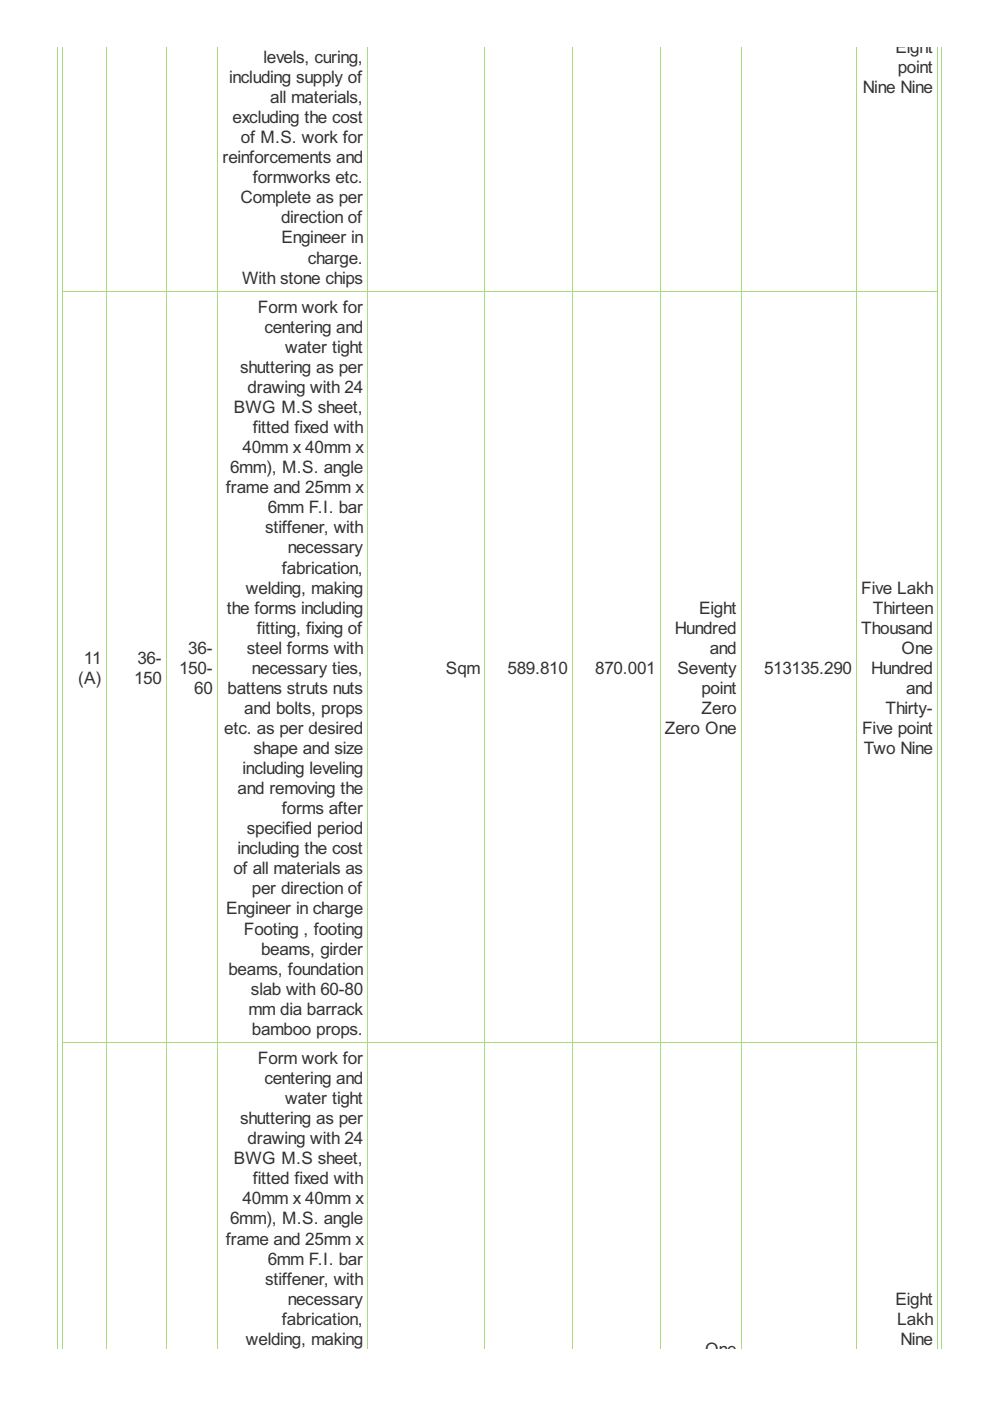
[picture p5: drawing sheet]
<svg xmlns="http://www.w3.org/2000/svg" width="210mm" height="297mm" viewBox="0 0 210 297" stroke-linecap="round" stroke-linejoin="round" font-family="sans-serif">
<defs><g id="words">
<g font-size="4.1" fill="#333">
<text x="189.9" y="11.2">Eight</text>
<text x="48.6" y="17.6">including supply of</text>
<text x="55.9" y="13.4">levels, curing,</text>
<text x="190.3" y="15.5">point</text>
<text x="57.3" y="21.9">all materials,</text>
<text x="183" y="19.7">Nine Nine</text>
<text x="49.3" y="26.1">excluding the cost</text>
<text x="47.2" y="34.6">reinforcements and</text>
<text x="51.1" y="30.4">of M.S. work for</text>
<text x="53.6" y="38.9">formworks etc.</text>
<text x="51" y="43.1">Complete as per</text>
<text x="59.6" y="47.4">direction of</text>
<text x="59.7" y="51.6">Engineer in</text>
<text x="65.3" y="55.9">charge.</text>
<text x="51.3" y="60.1">With stone chips</text>
<text x="54.7" y="66.3">Form work for</text>
<text x="56.1" y="70.6">centering and</text>
<text x="60.5" y="74.8">water tight</text>
<text x="50.9" y="79.1">shuttering as per</text>
<text x="52.5" y="83.3">drawing with 24</text>
<text x="49.6" y="87.6">BWG M.S sheet,</text>
<text x="53.6" y="91.8">fitted fixed with</text>
<text x="48.8" y="100.3">6mm), M.S. angle</text>
<text x="51.4" y="96.1">40mm x 40mm x</text>
<text x="47.9" y="104.6">frame and 25mm x</text>
<text x="56.2" y="113.1">stiffener, with</text>
<text x="56.8" y="108.8">6mm F.I. bar</text>
<text x="61" y="117.3">necessary</text>
<text x="52.2" y="125.9">welding, making</text>
<text x="59.8" y="121.6">fabrication,</text>
<text x="182.6" y="125.9">Five Lakh</text>
<text x="48.1" y="130.1">the forms including</text>
<text x="148.2" y="130.1">Eight</text>
<text x="185.1" y="130.1">Thirteen</text>
<text x="54.5" y="134.4">fitting, fixing of</text>
<text x="143.1" y="134.4">Hundred</text>
<text x="182.6" y="134.4">Thousand</text>
<text x="17.8" y="140.7">11</text>
<text x="29.1" y="140.7">36-</text>
<text x="38" y="142.9">150-</text>
<text x="39.9" y="138.6">36-</text>
<text x="52.3" y="138.6">steel forms with</text>
<text x="53.4" y="142.9">necessary ties,</text>
<text x="94.6" y="142.9">Sqm</text>
<text x="107.6" y="142.9">589.810</text>
<text x="126.2" y="142.9">870.001</text>
<text x="143.6" y="142.9">Seventy</text>
<text x="150.5" y="138.6">and</text>
<text x="162" y="142.9">513135.290</text>
<text x="184.7" y="142.9">Hundred</text>
<text x="191.1" y="138.6">One</text>
<text x="16.5" y="145">(A)</text>
<text x="28.4" y="145">150</text>
<text x="41.2" y="147.1">60</text>
<text x="48.3" y="147.1">battens struts nuts</text>
<text x="148.7" y="147.1">point</text>
<text x="192.1" y="147.1">and</text>
<text x="47.5" y="155.6">etc. as per desired</text>
<text x="51.8" y="151.4">and bolts, props</text>
<text x="141" y="155.6">Zero One</text>
<text x="148.8" y="151.4">Zero</text>
<text x="182.8" y="155.6">Five point</text>
<text x="187.7" y="151.4">Thirty-</text>
<text x="53.7" y="159.9">shape and size</text>
<text x="183.1" y="159.9">Two Nine</text>
<text x="51.4" y="164.1">including leveling</text>
<text x="50.4" y="168.4">and removing the</text>
<text x="59.8" y="172.6">forms after</text>
<text x="52.3" y="176.9">specified period</text>
<text x="49.5" y="185.4">of all materials as</text>
<text x="50.4" y="181.1">including the cost</text>
<text x="53.4" y="189.6">per direction of</text>
<text x="48" y="193.9">Engineer in charge</text>
<text x="51.7" y="198.1">Footing , footing</text>
<text x="55.3" y="202.4">beams, girder</text>
<text x="48.4" y="206.6">beams, foundation</text>
<text x="52.7" y="215.1">mm dia barrack</text>
<text x="53.2" y="210.9">slab with 60-80</text>
<text x="53.4" y="219.4">bamboo props.</text>
<text x="54.7" y="225.6">Form work for</text>
<text x="56.1" y="229.8">centering and</text>
<text x="50.9" y="238.3">shuttering as per</text>
<text x="60.5" y="234.1">water tight</text>
<text x="52.5" y="242.6">drawing with 24</text>
<text x="49.6" y="246.9">BWG M.S sheet,</text>
<text x="53.6" y="251.1">fitted fixed with</text>
<text x="51.4" y="255.4">40mm x 40mm x</text>
<text x="47.9" y="263.9">frame and 25mm x</text>
<text x="48.8" y="259.6">6mm), M.S. angle</text>
<text x="56.8" y="268.1">6mm F.I. bar</text>
<text x="56.2" y="272.4">stiffener, with</text>
<text x="59.8" y="280.9">fabrication,</text>
<text x="61" y="276.6">necessary</text>
<text x="189.9" y="276.6">Eight</text>
<text x="190.2" y="280.9">Lakh</text>
<text x="52.2" y="285.1">welding, making</text>
<text x="149.5" y="287.2">One</text>
<text x="190.9" y="285.1">Nine</text>
</g>
</g></defs>
<g fill="none" stroke="#a8da7f" stroke-width=".21">
<path d="M12.2 9.9v276.2M13.3 9.9v276.2M22.5 9.9v276.2M35.2 9.9v276.2M46 9.9v276.2M77.9 9.9v276.2M102.7 9.9v276.2M121.3 9.9v276.2M139.9 9.9v276.2M157.1 9.9v276.2M181.6 9.9v276.2M198.8 9.9v276.2"/>
<path d="M199.6 9.9v276.2M13.2 61.8h185.6M13.2 221.1h185.6"/>
</g>
<use href="#words"/>
</svg>
